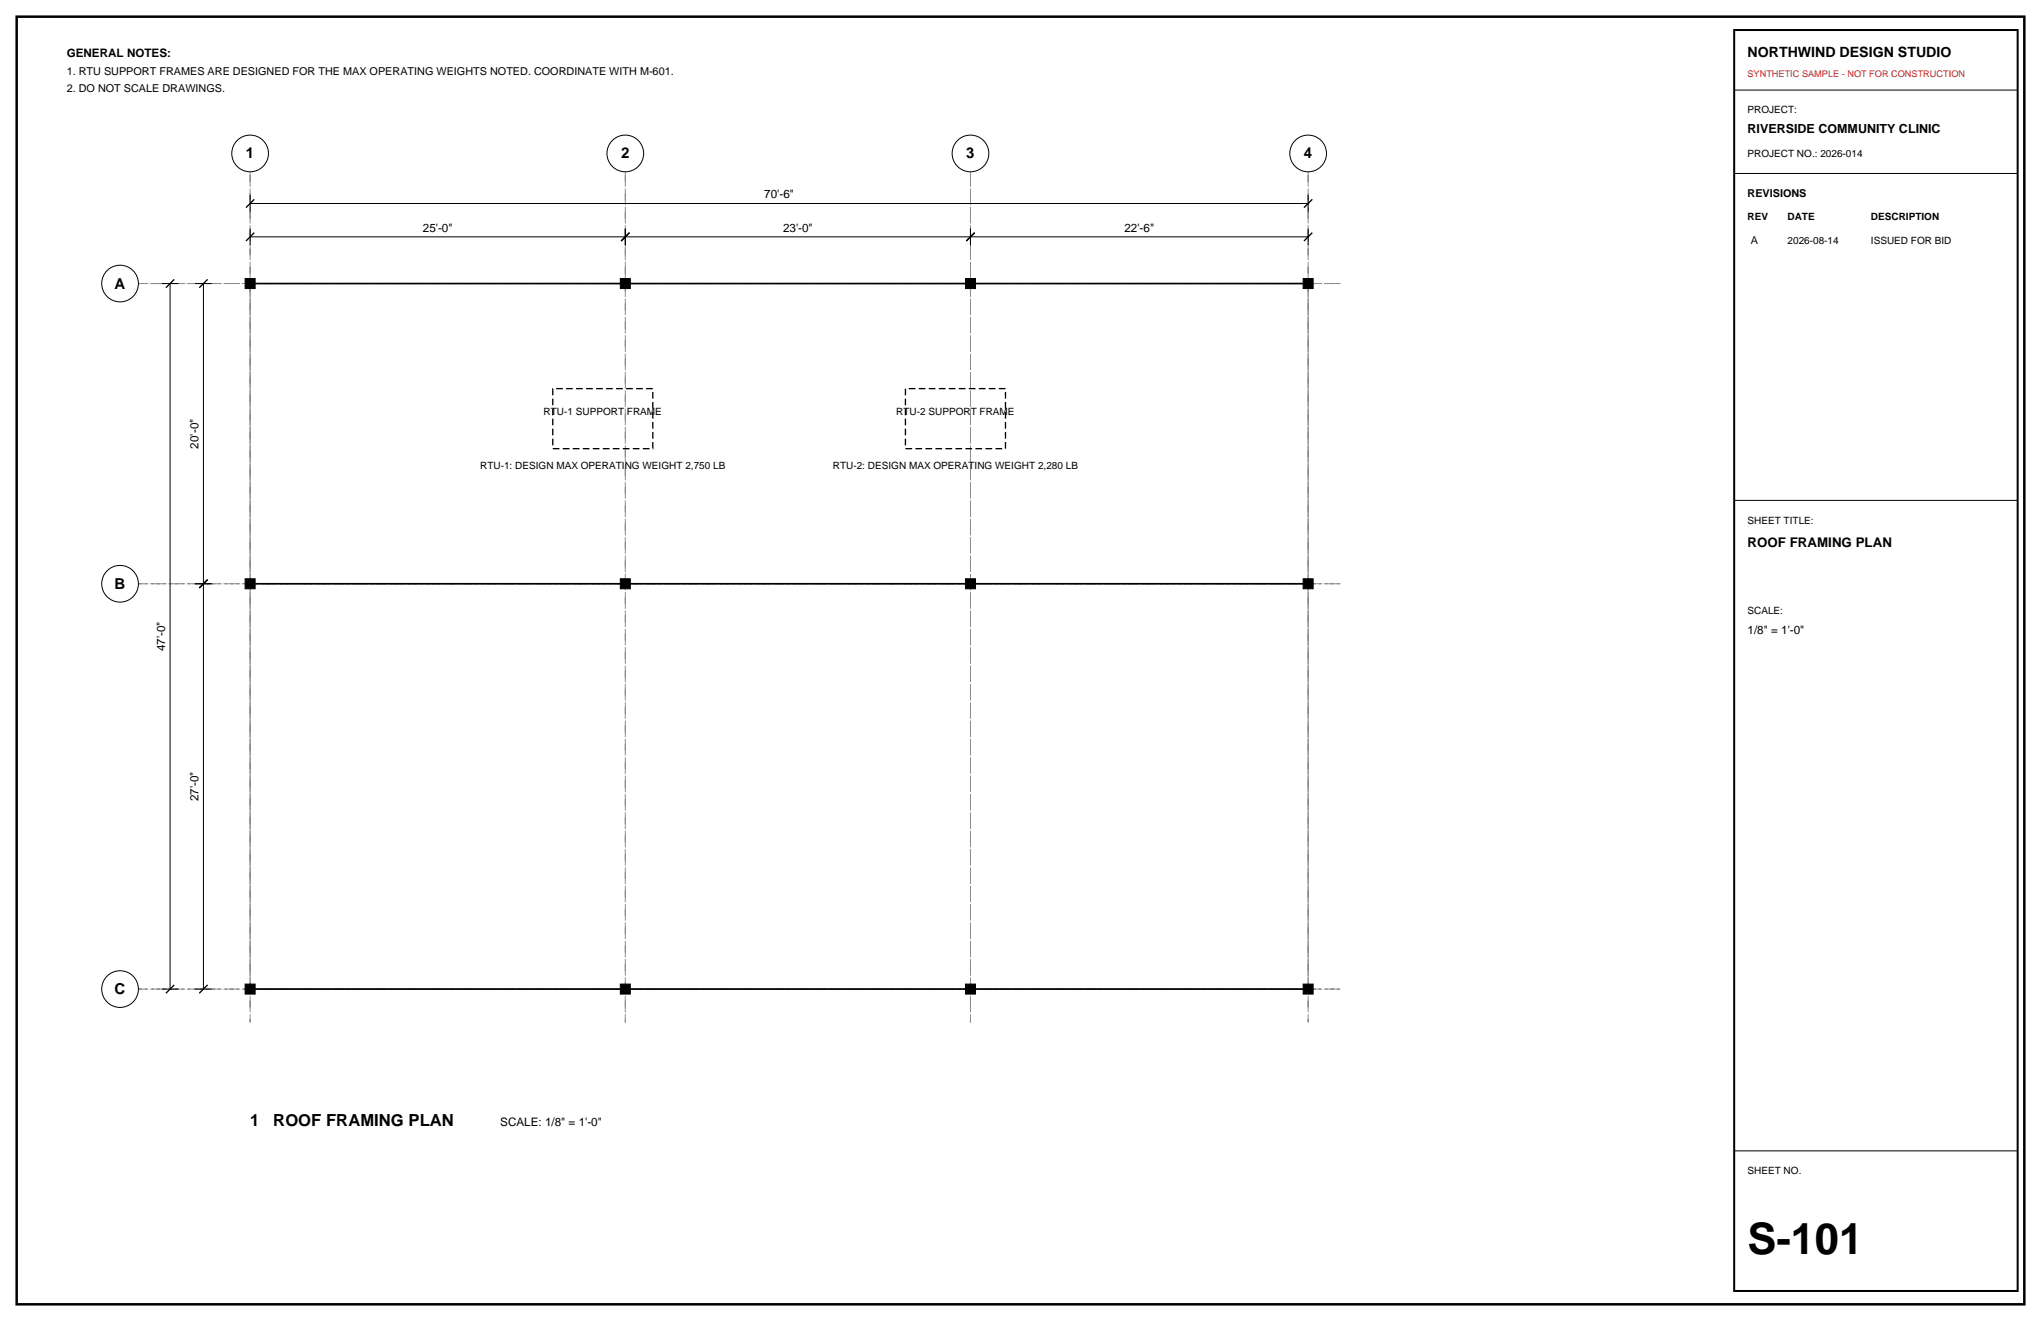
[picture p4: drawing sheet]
<svg xmlns="http://www.w3.org/2000/svg" width="432mm" height="279mm" viewBox="0 0 432 279" stroke-linecap="round" stroke-linejoin="round" font-family="sans-serif">
<defs><g id="words">
<text font-size="9.2" x="369.7" y="265.3">S-101</text>
<g font-size="3.5">
<text x="52.9" y="238.1">1</text>
<text x="57.8" y="238.1">ROOF FRAMING PLAN</text>
</g>
<g font-size="3.2">
<text x="52" y="33.5">1</text>
<text x="131.4" y="33.5">2</text>
<text x="204.4" y="33.5">3</text>
<text x="275.9" y="33.5">4</text>
<text x="24.3" y="61">A</text>
<text x="24.3" y="124.5">B</text>
<text x="24.3" y="210.3">C</text>
</g>
<text font-size="3" x="369.7" y="12">NORTHWIND DESIGN STUDIO</text>
<text font-size="2.8" x="369.7" y="115.7">ROOF FRAMING PLAN</text>
<text font-size="2.6" x="369.7" y="28.2">RIVERSIDE COMMUNITY CLINIC</text>
<g font-size="2.5">
<text x="14.1" y="12">GENERAL NOTES:</text>
<text x="161.7" y="42">70'-6&quot;</text>
<text x="89.5" y="49">25'-0&quot;</text>
<text x="165.7" y="49">23'-0&quot;</text>
<text x="237.9" y="49">22'-6&quot;</text>
<text x="42" y="94.9" transform="rotate(-90 42 94.9)">20'-0&quot;</text>
<text x="34.9" y="137.7" transform="rotate(-90 34.9 137.7)">47'-0&quot;</text>
<text x="369.7" y="134.1">1/8&quot; = 1'-0&quot;</text>
<text x="42" y="169.5" transform="rotate(-90 42 169.5)">27'-0&quot;</text>
<text x="105.8" y="238.1">SCALE: 1/8&quot; = 1'-0&quot;</text>
</g>
<g font-size="2.3">
<text x="14.1" y="15.9">1. RTU SUPPORT FRAMES ARE DESIGNED FOR THE MAX OPERATING WEIGHTS NOTED. COORDINATE WITH M-601.</text>
<text x="14.1" y="19.4">2. DO NOT SCALE DRAWINGS.</text>
<text x="369.7" y="41.6">REVISIONS</text>
<text x="370.4" y="51.5">A</text>
</g>
<g font-size="2.1">
<text x="369.7" y="24">PROJECT:</text>
<text x="369.7" y="33.2">PROJECT NO.: 2026-014</text>
<text x="369.7" y="46.6">REV</text>
<text x="378.2" y="46.6">DATE</text>
<text x="395.8" y="46.6">DESCRIPTION</text>
<text x="378.2" y="51.5">2026-08-14</text>
<text x="395.8" y="51.5">ISSUED FOR BID</text>
<text x="115" y="87.8">RTU-1 SUPPORT FRAME</text>
<text x="189.6" y="87.8">RTU-2 SUPPORT FRAME</text>
<text x="101.6" y="99.1">RTU-1: DESIGN MAX OPERATING WEIGHT 2,750 LB</text>
<text x="176.2" y="99.1">RTU-2: DESIGN MAX OPERATING WEIGHT 2,280 LB</text>
<text x="369.7" y="110.8">SHEET TITLE:</text>
<text x="369.7" y="129.8">SCALE:</text>
<text x="369.7" y="248.4">SHEET NO.</text>
</g>
<text font-size="1.9" fill="#d90d0d" x="369.7" y="16.2">SYNTHETIC SAMPLE - NOT FOR CONSTRUCTION</text>
</g></defs>
<path d="M3.5 3.5h424.8v272.4h-424.8z" fill="none" stroke="#000" stroke-width=".53"/>
<path d="M52.9 36.3v180zM132.3 36.3v180zM205.3 36.3v180zM276.8 36.3v180zM29.3 60h254.5zM29.3 123.5h254.5zM29.3 209.2h254.5z" fill="none" stroke="#8c8c8c" stroke-width=".21" stroke-dasharray="2.1 .7 .4 .7" stroke-linecap="butt"/>
<g fill="none" stroke="#000" stroke-width=".21">
<path d="M366.9 19.1h60zM366.9 36.7h60zM34.2 60h3.5zM36 60v149.2zM41.3 60h3.5zM43 60v63.5zM52.9 50.1h79.4zM52.9 48.3v3.6zM52.9 43h223.9zM52.9 41.3v3.5zM132.3 48.3v3.6zM132.3 50.1h73z"/>
<path d="M205.3 48.3v3.6zM205.3 50.1h71.5zM276.8 48.3v3.6zM276.8 41.3v3.5zM366.9 105.8h60zM41.3 123.5h3.5zM43 123.5v85.7zM34.2 209.2h3.5zM41.3 209.2h3.5zM366.9 243.4h60z"/>
<circle cx="52.9" cy="32.5" r="3.9"/>
<circle cx="132.3" cy="32.5" r="3.9"/>
<circle cx="205.3" cy="32.5" r="3.9"/>
<circle cx="276.8" cy="32.5" r="3.9"/>
<circle cx="25.4" cy="60" r="3.9"/>
<circle cx="25.4" cy="123.5" r="3.9"/>
<circle cx="25.4" cy="209.2" r="3.9"/>
</g>
<path d="M52 51l1.8-1.8zM52 43.9l1.8-1.7zM131.4 51l1.8-1.8zM204.4 51l1.8-1.8zM275.9 43.9l1.7-1.7zM277.6 49.2l-1.7 1.8zM35.1 60.9l1.8-1.8zM42.2 60.9l1.7-1.8zM42.2 124.4l1.7-1.8zM35.1 210.1l1.8-1.8zM42.2 210.1l1.7-1.8z" fill="none" stroke="#000" stroke-width=".28"/>
<path d="M52.9 60h223.9v149.2h-223.9z" fill="none" stroke="#8c8c8c" stroke-width=".21"/>
<path d="M51.9 58.9h2.1v2.1h-2.1zM131.2 58.9h2.1v2.1h-2.1zM204.3 58.9h2.1v2.1h-2.1zM275.7 58.9h2.1v2.1h-2.1zM51.9 122.4h2.1v2.1h-2.1zM131.2 122.4h2.1v2.1h-2.1zM204.3 122.4h2.1v2.1h-2.1zM275.7 122.4h2.1v2.1h-2.1zM51.9 208.1h2.1v2.2h-2.1zM131.2 208.1h2.1v2.2h-2.1zM204.3 208.1h2.1v2.2h-2.1zM275.7 208.1h2.1v2.2h-2.1z" fill="#000" stroke="#000" stroke-width=".21"/>
<path d="M52.9 60h223.9zM52.9 123.5h223.9zM52.9 209.2h223.9z" fill="none" stroke="#000" stroke-width=".35"/>
<path d="M116.9 82.2h21.2v12.7h-21.2zM191.6 82.2h21.1v12.7h-21.1z" fill="none" stroke="#000" stroke-width=".28" stroke-dasharray="1.4 .7" stroke-linecap="butt"/>
<path d="M366.9 6.4h60v266.6h-60z" fill="none" stroke="#000" stroke-width=".42"/>
<use href="#words"/>
</svg>
